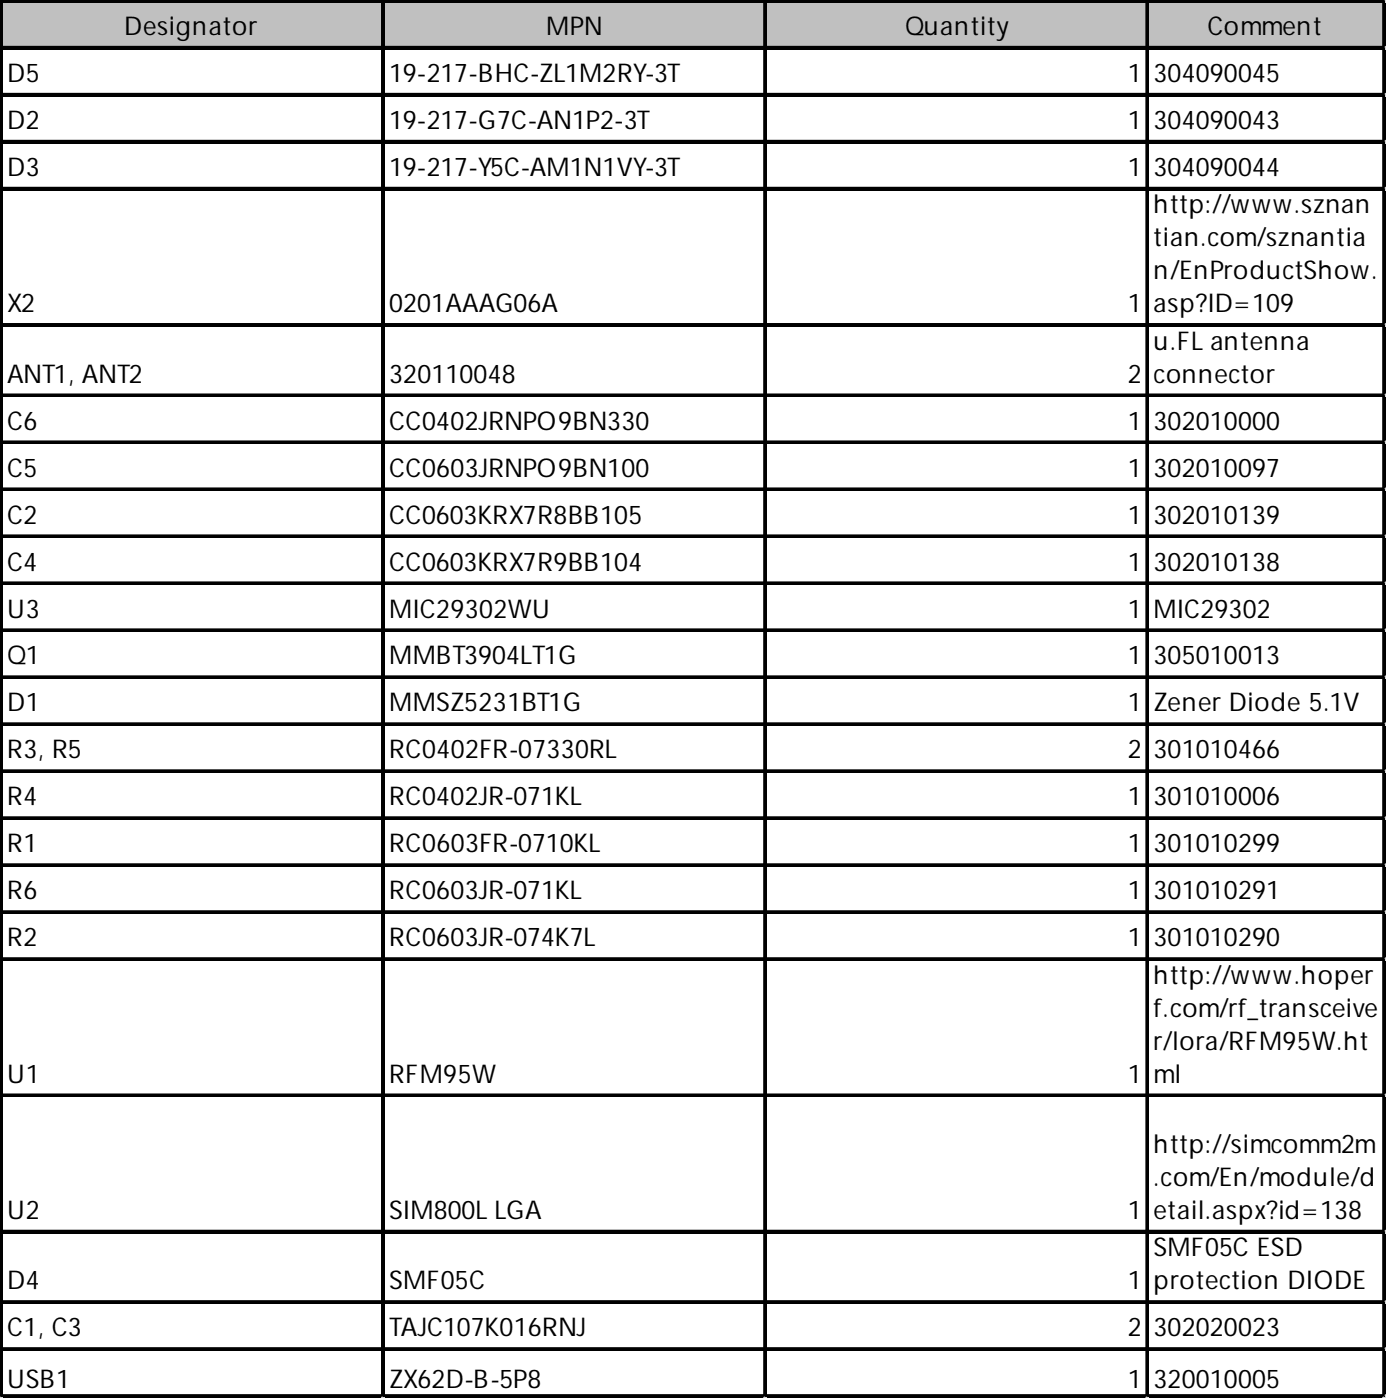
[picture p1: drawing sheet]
<svg xmlns="http://www.w3.org/2000/svg" width="160mm" height="162mm" viewBox="0 0 160 162" stroke-linecap="round" stroke-linejoin="round" font-family="sans-serif">
<defs><g id="words">
<g font-size="3">
<text x="14.3" y="4">Designator</text>
<text x="63" y="4">MPN</text>
<text x="104.4" y="4">Quantity</text>
<text x="139.3" y="4">Comment</text>
<text x=".8" y="9.5">D5</text>
<text x="44.9" y="9.5">19-217-BHC-ZL1M2RY-3T</text>
<text x="130.1" y="9.5">1</text>
<text x="133.1" y="9.5">304090045</text>
<text x=".8" y="14.9">D2</text>
<text x="44.9" y="14.9">19-217-G7C-AN1P2-3T</text>
<text x="130.1" y="14.9">1</text>
<text x="133.1" y="14.9">304090043</text>
<text x=".8" y="20.3">D3</text>
<text x="44.9" y="20.3">19-217-Y5C-AM1N1VY-3T</text>
<text x="130.1" y="20.3">1</text>
<text x="133.1" y="20.3">304090044</text>
<text x="133.1" y="24.6">http://www.sznan</text>
<text x="133.1" y="28.4">tian.com/sznantia</text>
<text x="133.1" y="32.2">n/EnProductShow.</text>
<text x=".8" y="36">X2</text>
<text x="44.9" y="36">0201AAAG06A</text>
<text x="130.1" y="36">1</text>
<text x="133.1" y="36">asp?ID=109</text>
<text x="133.1" y="40.4">u.FL antenna</text>
<text x=".8" y="44.2">ANT1, ANT2</text>
<text x="44.9" y="44.2">320110048</text>
<text x="130.1" y="44.2">2</text>
<text x="133.1" y="44.2">connector</text>
<text x=".8" y="49.6">C6</text>
<text x="44.9" y="49.6">CC0402JRNPO9BN330</text>
<text x="130.1" y="49.6">1</text>
<text x="133.1" y="49.6">302010000</text>
<text x=".8" y="55">C5</text>
<text x="44.9" y="55">CC0603JRNPO9BN100</text>
<text x="130.1" y="55">1</text>
<text x="133.1" y="55">302010097</text>
<text x=".8" y="60.4">C2</text>
<text x=".8" y="65.8">C4</text>
<text x="44.9" y="60.4">CC0603KRX7R8BB105</text>
<text x="44.9" y="65.8">CC0603KRX7R9BB104</text>
<text x="130.1" y="60.4">1</text>
<text x="130.1" y="65.8">1</text>
<text x="133.1" y="60.4">302010139</text>
<text x="133.1" y="65.8">302010138</text>
<text x=".8" y="71.3">U3</text>
<text x="44.9" y="71.3">MIC29302WU</text>
<text x="130.1" y="71.3">1</text>
<text x="133.1" y="71.3">MIC29302</text>
<text x=".8" y="76.7">Q1</text>
<text x="44.9" y="76.7">MMBT3904LT1G</text>
<text x="130.1" y="76.7">1</text>
<text x="133.1" y="76.7">305010013</text>
<text x=".8" y="82.1">D1</text>
<text x="44.9" y="82.1">MMSZ5231BT1G</text>
<text x="130.1" y="82.1">1</text>
<text x="133.1" y="82.1">Zener Diode 5.1V</text>
<text x=".8" y="87.5">R3, R5</text>
<text x="44.9" y="87.5">RC0402FR-07330RL</text>
<text x="130.1" y="87.5">2</text>
<text x="133.1" y="87.5">301010466</text>
<text x=".8" y="93">R4</text>
<text x="44.9" y="93">RC0402JR-071KL</text>
<text x="130.1" y="93">1</text>
<text x="133.1" y="93">301010006</text>
<text x=".8" y="98.4">R1</text>
<text x="44.9" y="98.4">RC0603FR-0710KL</text>
<text x="130.1" y="98.4">1</text>
<text x="133.1" y="98.4">301010299</text>
<text x=".8" y="103.8">R6</text>
<text x="44.9" y="103.8">RC0603JR-071KL</text>
<text x="130.1" y="103.8">1</text>
<text x="133.1" y="103.8">301010291</text>
<text x=".8" y="109.2">R2</text>
<text x="44.9" y="109.2">RC0603JR-074K7L</text>
<text x="130.1" y="109.2">1</text>
<text x="133.1" y="109.2">301010290</text>
<text x="133.1" y="113.6">http://www.hoper</text>
<text x="133.1" y="117.4">f.com/rf_transceive</text>
<text x=".8" y="124.9">U1</text>
<text x="44.9" y="124.9">RFM95W</text>
<text x="130.1" y="124.9">1</text>
<text x="133.1" y="121.1">r/lora/RFM95W.ht</text>
<text x="133.1" y="124.9">ml</text>
<text x="133.1" y="133.1">http://simcomm2m</text>
<text x="133.1" y="136.9">.com/En/module/d</text>
<text x=".8" y="140.7">U2</text>
<text x="44.9" y="140.7">SIM800L LGA</text>
<text x="130.1" y="140.7">1</text>
<text x="133.1" y="140.7">etail.aspx?id=138</text>
<text x=".8" y="148.8">D4</text>
<text x="44.9" y="148.8">SMF05C</text>
<text x="130.1" y="148.8">1</text>
<text x="133.1" y="145">SMF05C ESD</text>
<text x="133.1" y="148.8">protection DIODE</text>
<text x=".8" y="154.2">C1, C3</text>
<text x="44.9" y="154.2">TAJC107K016RNJ</text>
<text x="130.1" y="154.2">2</text>
<text x="133.1" y="154.2">302020023</text>
<text x=".8" y="160.2">USB1</text>
<text x="44.9" y="160.2">ZX62D-B-5P8</text>
<text x="130.1" y="160.2">1</text>
<text x="133.1" y="160.2">320010005</text>
</g>
</g></defs>
<path d="M.2 .2h159.7v5.5h-159.7z" fill="#c0c0c0"/>
<g fill="none" stroke="#000" stroke-width=".27">
<path d="M0 0v161.3M.1 0v161.3M.3 0h159.6M.3 .1h159.6M.3 5.4h159.6M.3 5.6h159.6M.3 10.8h159.6M.3 11h159.6M.3 16.3h159.6M.3 16.4h159.6M44.1 .3v161M44.2 .3v161"/>
<path d="M88.2 .3v161M88.3 .3v161M132.3 .3v161M132.4 .3v161M159.6 .3v161M159.8 .3v161M.3 21.7h159.6M.3 21.8h159.6M.3 37.4h159.6M.3 37.6h159.6M.3 45.5h159.6M.3 45.7h159.6"/>
<path d="M.3 51h159.6M.3 51.1h159.6M.3 56.4h159.6M.3 56.5h159.6M.3 61.8h159.6M.3 61.9h159.6M.3 67.2h159.6M.3 67.4h159.6M.3 72.7h159.6M.3 72.8h159.6M.3 78.1h159.6M.3 78.2h159.6"/>
<path d="M.3 83.5h159.6M.3 83.6h159.6M.3 88.9h159.6M.3 89.1h159.6M.3 94.3h159.6M.3 94.5h159.6M.3 99.8h159.6M.3 99.9h159.6M.3 105.2h159.6M.3 105.3h159.6M.3 110.6h159.6M.3 110.7h159.6"/>
<path d="M.3 126.3h159.6M.3 126.5h159.6M.3 142.1h159.6M.3 142.2h159.6M.3 150.2h159.6M.3 150.3h159.6M.3 155.6h159.6M.3 155.7h159.6M.3 161h159.6M.3 161.2h159.6"/>
</g>
<path d="M0 161.3v.1" fill="none" stroke="#d4d4d4" stroke-width=".27"/>
<path d="M0 161.3l.3 .1z" fill="#d4d4d4"/>
<path d="M44.1 161.3v.1" fill="none" stroke="#d4d4d4" stroke-width=".27"/>
<path d="M44.1 161.3l.3 .1z" fill="#d4d4d4"/>
<path d="M88.2 161.3v.1" fill="none" stroke="#d4d4d4" stroke-width=".27"/>
<path d="M88.2 161.3l.3 .1z" fill="#d4d4d4"/>
<path d="M132.3 161.3v.1" fill="none" stroke="#d4d4d4" stroke-width=".27"/>
<path d="M132.3 161.3l.3 .1z" fill="#d4d4d4"/>
<path d="M159.6 161.3v.1" fill="none" stroke="#d4d4d4" stroke-width=".27"/>
<path d="M159.6 161.3l.3 .1z" fill="#d4d4d4"/>
<path d="M159.9 0h.1" fill="none" stroke="#d4d4d4" stroke-width=".27"/>
<path d="M159.9 0v.3z" fill="#d4d4d4"/>
<path d="M159.9 5.4h.1" fill="none" stroke="#d4d4d4" stroke-width=".27"/>
<path d="M159.9 5.4v.3z" fill="#d4d4d4"/>
<path d="M159.9 10.8h.1" fill="none" stroke="#d4d4d4" stroke-width=".27"/>
<path d="M159.9 10.8v.3z" fill="#d4d4d4"/>
<path d="M159.9 16.3h.1" fill="none" stroke="#d4d4d4" stroke-width=".27"/>
<path d="M159.9 16.3v.2z" fill="#d4d4d4"/>
<path d="M159.9 21.7h.1" fill="none" stroke="#d4d4d4" stroke-width=".27"/>
<path d="M159.9 21.7v.3z" fill="#d4d4d4"/>
<path d="M159.9 37.4h.1" fill="none" stroke="#d4d4d4" stroke-width=".27"/>
<path d="M159.9 37.4v.3z" fill="#d4d4d4"/>
<path d="M159.9 45.5h.1" fill="none" stroke="#d4d4d4" stroke-width=".27"/>
<path d="M159.9 45.5v.3z" fill="#d4d4d4"/>
<path d="M159.9 51h.1" fill="none" stroke="#d4d4d4" stroke-width=".27"/>
<path d="M159.9 51v.2z" fill="#d4d4d4"/>
<path d="M159.9 56.4h.1" fill="none" stroke="#d4d4d4" stroke-width=".27"/>
<path d="M159.9 56.4v.3z" fill="#d4d4d4"/>
<path d="M159.9 61.8h.1" fill="none" stroke="#d4d4d4" stroke-width=".27"/>
<path d="M159.9 61.8v.3z" fill="#d4d4d4"/>
<path d="M159.9 67.2h.1" fill="none" stroke="#d4d4d4" stroke-width=".27"/>
<path d="M159.9 67.2v.3z" fill="#d4d4d4"/>
<path d="M159.9 72.7h.1" fill="none" stroke="#d4d4d4" stroke-width=".27"/>
<path d="M159.9 72.7v.2z" fill="#d4d4d4"/>
<path d="M159.9 78.1h.1" fill="none" stroke="#d4d4d4" stroke-width=".27"/>
<path d="M159.9 78.1v.2z" fill="#d4d4d4"/>
<path d="M159.9 83.5h.1" fill="none" stroke="#d4d4d4" stroke-width=".27"/>
<path d="M159.9 83.5v.3z" fill="#d4d4d4"/>
<path d="M159.9 88.9h.1" fill="none" stroke="#d4d4d4" stroke-width=".27"/>
<path d="M159.9 88.9v.3z" fill="#d4d4d4"/>
<path d="M159.9 94.3h.1" fill="none" stroke="#d4d4d4" stroke-width=".27"/>
<path d="M159.9 94.3v.3z" fill="#d4d4d4"/>
<path d="M159.9 99.8h.1" fill="none" stroke="#d4d4d4" stroke-width=".27"/>
<path d="M159.9 99.8v.2z" fill="#d4d4d4"/>
<path d="M159.9 105.2h.1" fill="none" stroke="#d4d4d4" stroke-width=".27"/>
<path d="M159.9 105.2v.3z" fill="#d4d4d4"/>
<path d="M159.9 110.6h.1" fill="none" stroke="#d4d4d4" stroke-width=".27"/>
<path d="M159.9 110.6v.3z" fill="#d4d4d4"/>
<path d="M159.9 126.3h.1" fill="none" stroke="#d4d4d4" stroke-width=".27"/>
<path d="M159.9 126.3v.3z" fill="#d4d4d4"/>
<path d="M159.9 142.1h.1" fill="none" stroke="#d4d4d4" stroke-width=".27"/>
<path d="M159.9 142.1v.2z" fill="#d4d4d4"/>
<path d="M159.9 150.2h.1" fill="none" stroke="#d4d4d4" stroke-width=".27"/>
<path d="M159.9 150.2v.3z" fill="#d4d4d4"/>
<path d="M159.9 155.6h.1" fill="none" stroke="#d4d4d4" stroke-width=".27"/>
<path d="M159.9 155.6v.3z" fill="#d4d4d4"/>
<path d="M159.9 161h.1" fill="none" stroke="#d4d4d4" stroke-width=".27"/>
<path d="M159.9 161v.3z" fill="#d4d4d4"/>
<use href="#words"/>
</svg>
